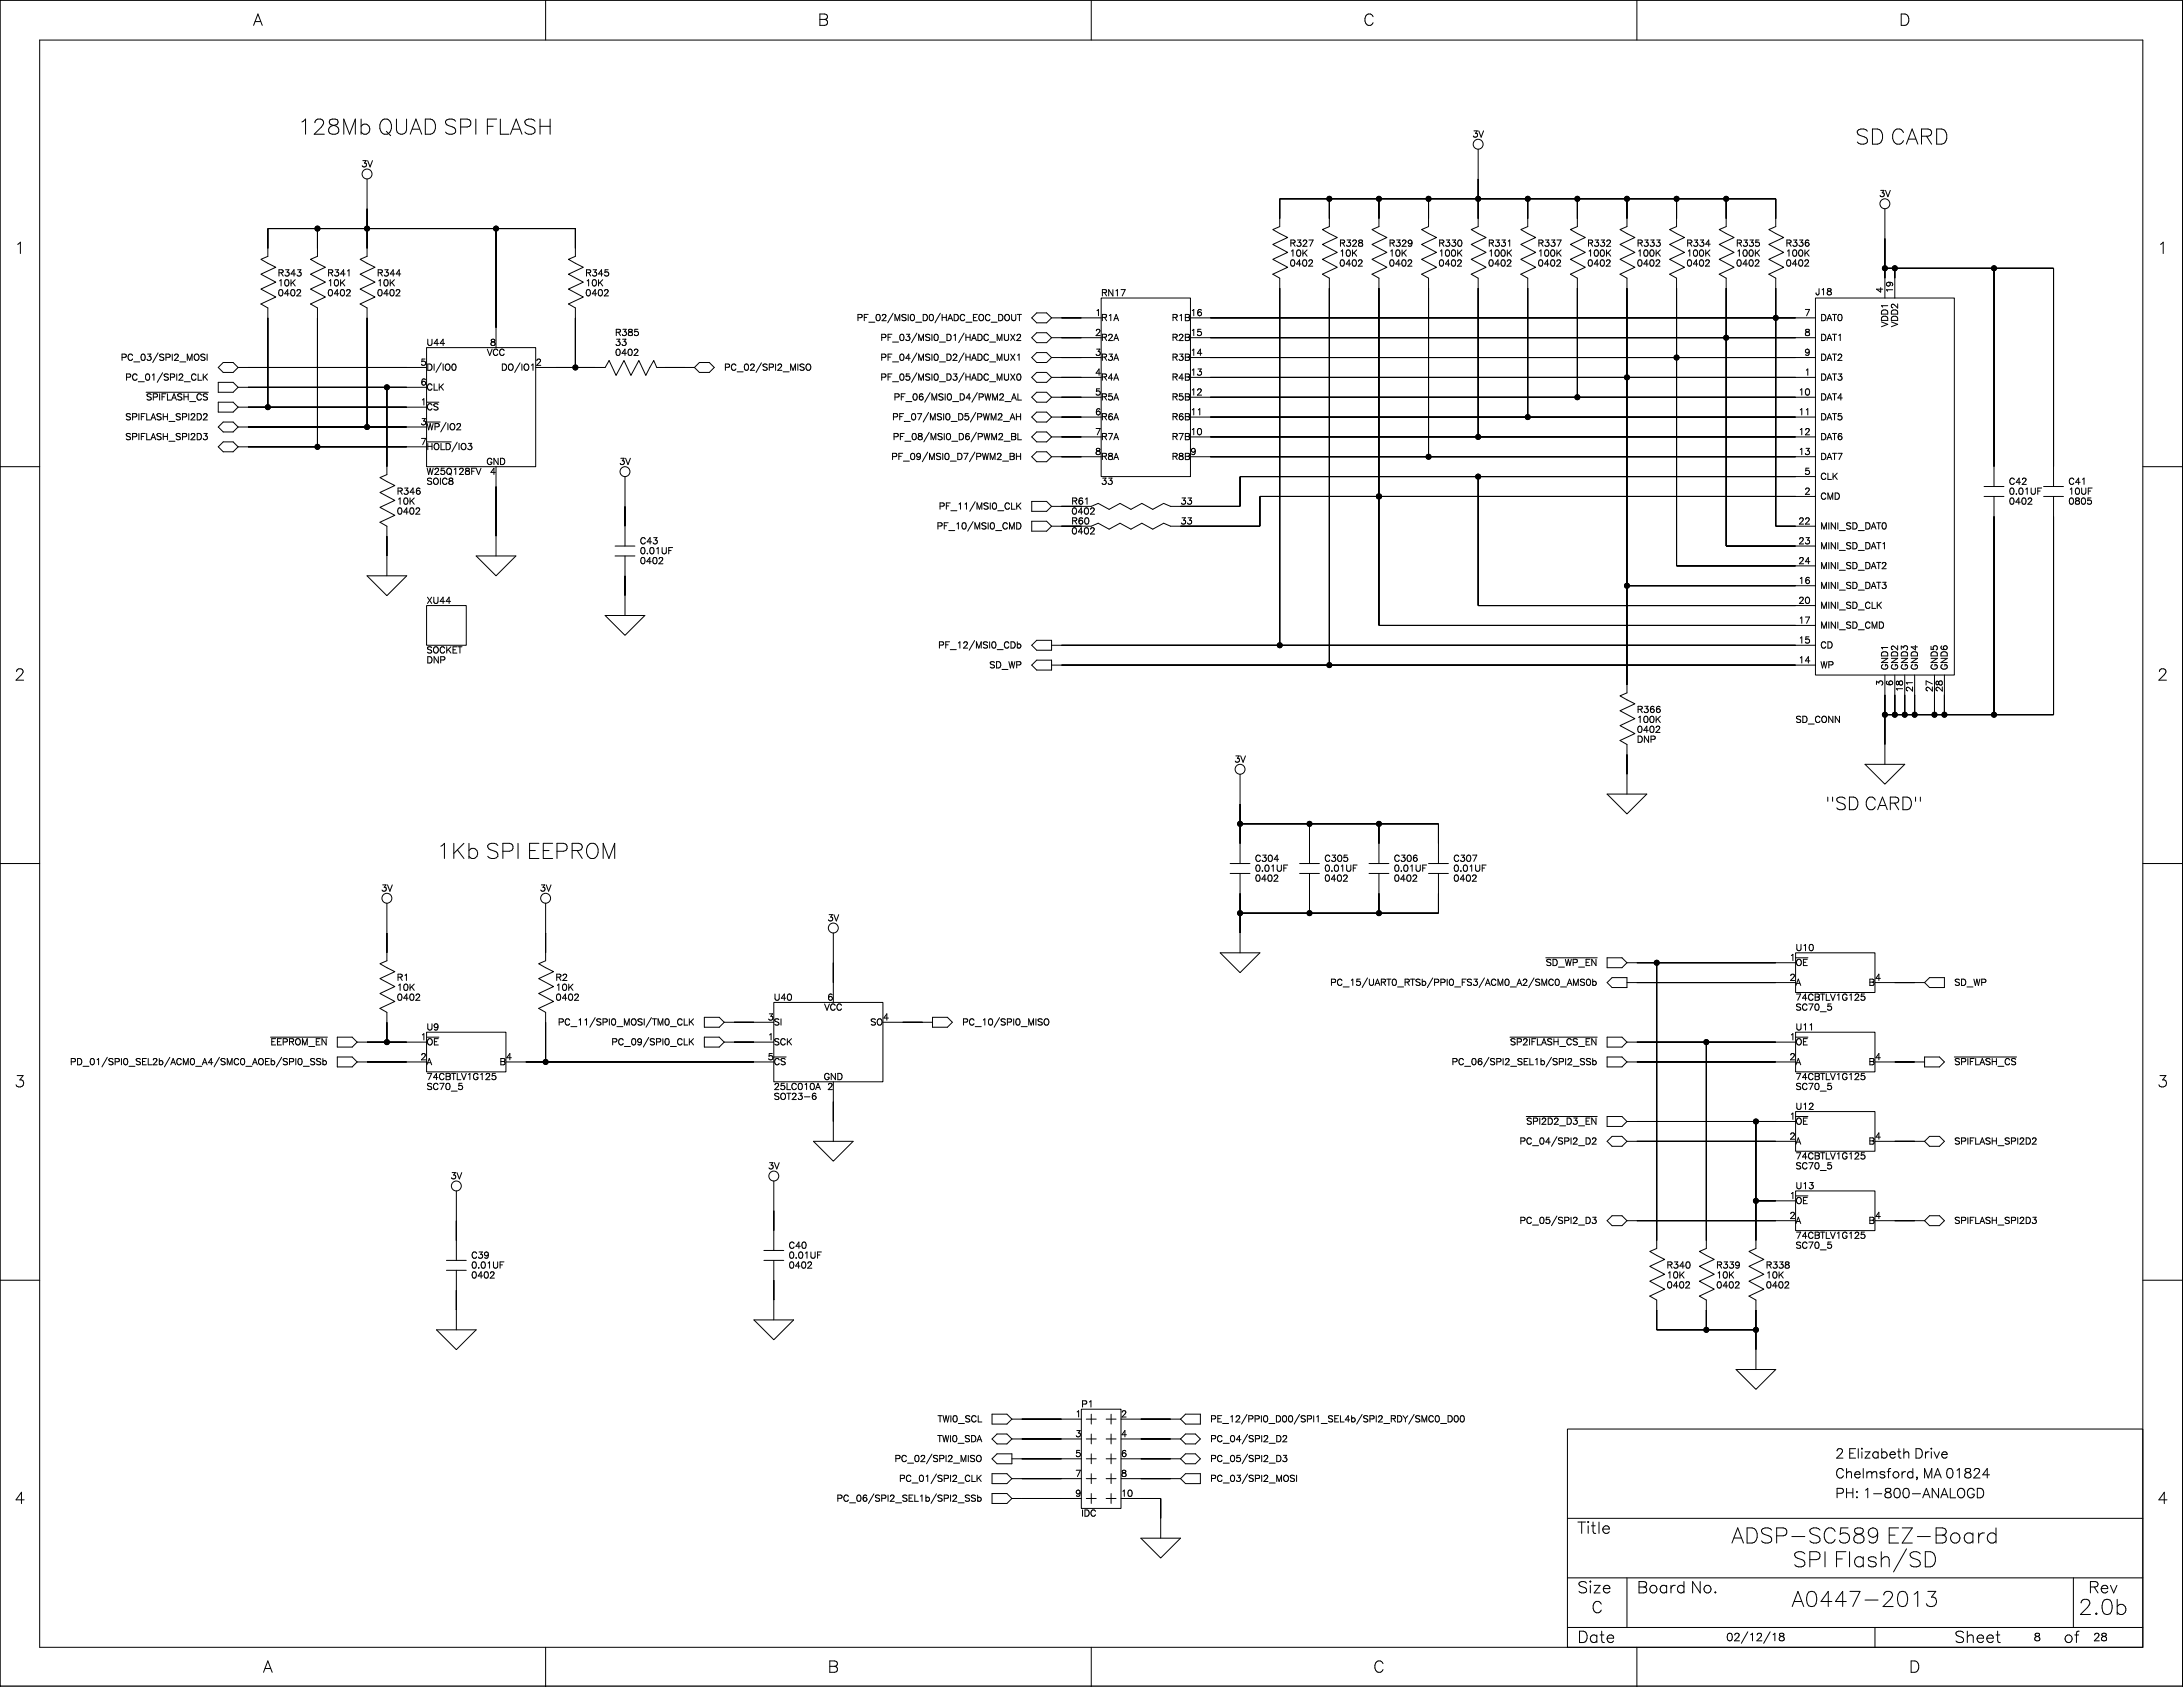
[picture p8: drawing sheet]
<svg xmlns="http://www.w3.org/2000/svg" width="559mm" height="432mm" viewBox="0 0 559 432" stroke-linecap="round" stroke-linejoin="round" font-family="sans-serif">
<defs><g id="words">
<g font-size="6">
<text x="76.2" y="33.3">1</text>
<text x="79.9" y="33.3">28M</text>
<text x="91.7" y="33.3">b QUAD SPI</text>
<text x="124" y="33.3">FLASH</text>
<text x="474.9" y="35.8">SD CARD</text>
<text x="111.7" y="218.7">1</text>
<text x="115.4" y="218.7">Kb SPI</text>
<text x="134.8" y="218.7">EEPROM</text>
<text x="443.2" y="393.9">ADSP-SC589 EZ-Boa</text>
<text x="505.8" y="393.9">r</text>
<text x="508.2" y="393.9">d</text>
<text x="458.9" y="400">SPI</text>
<text x="469.4" y="400">Fl</text>
<text x="474.2" y="400">a</text>
<text x="477.7" y="400">sh/SD</text>
<text x="458.6" y="410.1">A04</text>
<text x="469.3" y="410.1">4</text>
<text x="473" y="410.1">7-201</text>
<text x="492.6" y="410.1">3</text>
<text x="532" y="412.2">2.0b</text>
</g>
<text font-size="4.9" x="467.3" y="206.4">&quot;SD CARD&quot;</text>
<g font-size="4.2">
<text x="64.8" y="5.7">A</text>
<text x="209.3" y="5.7">B</text>
<text x="349" y="5.7">C</text>
<text x="486.1" y="5.7">D</text>
<text x="3.7" y="64.1">1</text>
<text x="552.2" y="64.1">1</text>
<text x="3.7" y="173.3">2</text>
<text x="552.2" y="173.3">2</text>
<text x="3.7" y="277.5">3</text>
<text x="552.2" y="277.5">3</text>
<text x="3.7" y="384.1">4</text>
<text x="552.2" y="384.1">4</text>
<text x="403.8" y="391.7">T</text>
<text x="408.8" y="391.7">l</text>
<text x="409.9" y="391.7">e</text>
<text x="403.8" y="407">Size</text>
<text x="419" y="407">Board</text>
<text x="432.7" y="407">N</text>
<text x="435.8" y="407">o.</text>
<text x="534.5" y="407">Rev</text>
<text x="407.4" y="412">C</text>
<text x="403.8" y="419.7">Dat</text>
<text x="411" y="419.7">e</text>
<text x="500.3" y="419.7">Sheet</text>
<text x="528.2" y="419.7">of</text>
<text x="67.3" y="427.3">A</text>
<text x="211.9" y="427.3">B</text>
<text x="351.5" y="427.3">C</text>
<text x="488.7" y="427.3">D</text>
</g>
<g font-size="3.5">
<text x="469.8" y="372.6">2 El</text>
<text x="469.8" y="377.6">Chel</text>
<text x="476.1" y="372.6">izabeth Drive</text>
<text x="477.4" y="377.6">msford</text>
<text x="490.1" y="377.6">, M</text>
<text x="495" y="377.6">A 01</text>
<text x="502.6" y="377.6">824</text>
<text x="469.8" y="382.7">PH</text>
<text x="474.8" y="382.7">: 1</text>
<text x="479.1" y="382.7">-800-AN</text>
<text x="496.7" y="382.7">ALOGD</text>
</g>
<g font-size="2.8">
<text x="441.9" y="419.4">02/12/18</text>
<text x="520.6" y="419.4">8</text>
<text x="535.8" y="419.4">28</text>
</g>
<g font-size="2.5">
<text x="376.9" y="34.6">3V</text>
<text x="92.5" y="42.2">3V</text>
<text x="481" y="49.8">3V</text>
<text x="330.1" y="62.5">R327</text>
<text x="330.1" y="65">10K</text>
<text x="342.8" y="65">10K</text>
<text x="342.8" y="62.5">R328</text>
<text x="355.5" y="62.5">R329</text>
<text x="355.5" y="65">10K</text>
<text x="368.2" y="65">100K</text>
<text x="368.2" y="62.5">R330</text>
<text x="380.9" y="65">100K</text>
<text x="380.9" y="62.5">R331</text>
<text x="393.6" y="62.5">R337</text>
<text x="393.6" y="65">100K</text>
<text x="406.3" y="65">100K</text>
<text x="406.3" y="62.5">R332</text>
<text x="419" y="62.5">R333</text>
<text x="419" y="65">100K</text>
<text x="431.7" y="62.5">R334</text>
<text x="431.7" y="65">100K</text>
<text x="444.4" y="65">100K</text>
<text x="444.4" y="62.5">R335</text>
<text x="457.1" y="62.5">R336</text>
<text x="457.1" y="65">100K</text>
<text x="71.1" y="70.1">R343</text>
<text x="83.8" y="70.1">R341</text>
<text x="96.5" y="70.1">R344</text>
<text x="149.8" y="70.1">R345</text>
<text x="330.1" y="67.6">0402</text>
<text x="342.8" y="67.6">0402</text>
<text x="355.5" y="67.6">0402</text>
<text x="368.2" y="67.6">0402</text>
<text x="380.9" y="67.6">0402</text>
<text x="393.6" y="67.6">0402</text>
<text x="406.3" y="67.6">0402</text>
<text x="419" y="67.6">0402</text>
<text x="431.7" y="67.6">0402</text>
<text x="444.4" y="67.6">0402</text>
<text x="457.1" y="67.6">0402</text>
<text x="71.1" y="75.2">0402</text>
<text x="71.1" y="72.7">10K</text>
<text x="83.8" y="75.2">0402</text>
<text x="83.8" y="72.7">10K</text>
<text x="96.5" y="75.2">0402</text>
<text x="96.5" y="72.7">10K</text>
<text x="149.8" y="75.2">0402</text>
<text x="149.8" y="72.7">10K</text>
<text x="281.9" y="75.2">RN17</text>
<text x="464.7" y="74.9">J18</text>
<text x="481.6" y="75" transform="rotate(-90 481.6 75)">4</text>
<text x="484.1" y="75" transform="rotate(-90 484.1 75)">19</text>
<text x="219.3" y="81.6">PF_02/MSI0_D0/HADC_EOC_DOUT</text>
<text x="280.3" y="80.3">1</text>
<text x="281.9" y="81.6">R1A</text>
<text x="300" y="81.6">R1B</text>
<text x="304.7" y="80.3">16</text>
<text x="461.9" y="80.3">7</text>
<text x="466" y="81.6">DAT0</text>
<text x="482.9" y="83.7" transform="rotate(-90 482.9 83.7)">VDD1</text>
<text x="485.4" y="83.7" transform="rotate(-90 485.4 83.7)">VDD2</text>
<text x="109.2" y="87.9">U44</text>
<text x="125.4" y="87.9">8</text>
<text x="157.4" y="87.9">33</text>
<text x="157.4" y="85.4">R385</text>
<text x="225.4" y="86.6">PF_03/MSI0_D1/HADC_MUX2</text>
<text x="280.3" y="85.4">2</text>
<text x="281.9" y="86.6">R2A</text>
<text x="300" y="86.6">R2B</text>
<text x="304.7" y="85.4">15</text>
<text x="461.9" y="85.4">8</text>
<text x="466" y="86.6">DAT1</text>
<text x="30.9" y="91.7">PC_03/SPI2_MOSI</text>
<text x="107.7" y="93">5</text>
<text x="109.2" y="94.2">DI/IO0</text>
<text x="124.7" y="90.4">VCC</text>
<text x="128.3" y="94.2">DO/IO1</text>
<text x="137.1" y="93">2</text>
<text x="157.4" y="90.4">0402</text>
<text x="185.4" y="94.2">PC_02/SPI2_MISO</text>
<text x="225.4" y="91.7">PF_04/MSI0_D2/HADC_MUX1</text>
<text x="280.3" y="95.5">4</text>
<text x="280.3" y="90.4">3</text>
<text x="281.9" y="91.7">R3A</text>
<text x="300" y="91.7">R3B</text>
<text x="304.7" y="95.5">13</text>
<text x="304.7" y="90.4">14</text>
<text x="461.9" y="90.4">9</text>
<text x="461.9" y="95.5">1</text>
<text x="466" y="91.7">DAT2</text>
<text x="32.1" y="96.8">PC_01/SPI2_CLK</text>
<text x="37.4" y="101.9">SPIFLASH_CS</text>
<text x="107.7" y="98.1">6</text>
<text x="109.2" y="99.3">CLK</text>
<text x="225.4" y="96.8">PF_05/MSI0_D3/HADC_MUX0</text>
<text x="228.8" y="101.9">PF_06/MSI0_D4/PWM2_AL</text>
<text x="280.3" y="100.6">5</text>
<text x="281.9" y="96.8">R4A</text>
<text x="281.9" y="101.9">R5A</text>
<text x="300" y="96.8">R4B</text>
<text x="300" y="101.9">R5B</text>
<text x="304.7" y="100.6">12</text>
<text x="460.4" y="100.6">10</text>
<text x="466" y="96.8">DAT3</text>
<text x="466" y="101.9">DAT4</text>
<text x="32.1" y="106.9">SPIFLASH_SPI2D2</text>
<text x="107.7" y="103.1">1</text>
<text x="109.2" y="104.4">CS</text>
<text x="228.4" y="106.9">PF_07/MSI0_D5/PWM2_AH</text>
<text x="280.3" y="105.7">6</text>
<text x="281.9" y="106.9">R6A</text>
<text x="300" y="106.9">R6B</text>
<text x="304.7" y="105.7">11</text>
<text x="460.4" y="105.7">11</text>
<text x="466" y="106.9">DAT5</text>
<text x="32.1" y="112">SPIFLASH_SPI2D3</text>
<text x="107.7" y="108.2">3</text>
<text x="107.7" y="113.3">7</text>
<text x="109.2" y="109.5">WP/IO2</text>
<text x="228.5" y="112">PF_08/MSI0_D6/PWM2_BL</text>
<text x="280.3" y="110.8">7</text>
<text x="281.9" y="112">R7A</text>
<text x="300" y="112">R7B</text>
<text x="304.7" y="110.8">10</text>
<text x="460.4" y="110.8">12</text>
<text x="466" y="112">DAT6</text>
<text x="109.2" y="114.6">HOLD/IO3</text>
<text x="124.5" y="118.4">GND</text>
<text x="158.5" y="118.4">3V</text>
<text x="228.2" y="117.1">PF_09/MSI0_D7/PWM2_BH</text>
<text x="280.3" y="115.8">8</text>
<text x="281.9" y="117.1">R8A</text>
<text x="300" y="117.1">R8B</text>
<text x="304.7" y="115.8">9</text>
<text x="460.4" y="115.8">13</text>
<text x="466" y="117.1">DAT7</text>
<text x="101.6" y="126">R346</text>
<text x="109.2" y="123.5">SOIC8</text>
<text x="109.2" y="120.9">W25Q128FV</text>
<text x="125.4" y="120.9">4</text>
<text x="281.9" y="123.5">33</text>
<text x="461.9" y="120.9">5</text>
<text x="461.9" y="126">2</text>
<text x="466" y="122.2">CLK</text>
<text x="514.2" y="123.5">C42</text>
<text x="514.2" y="126">0.01UF</text>
<text x="529.5" y="126">10UF</text>
<text x="529.5" y="123.5">C41</text>
<text x="101.6" y="128.5">10K</text>
<text x="101.6" y="131.1">0402</text>
<text x="240.3" y="129.8">PF_11/MSI0_CLK</text>
<text x="274.3" y="128.5">R61</text>
<text x="274.3" y="131.1">0402</text>
<text x="302.2" y="128.5">33</text>
<text x="466" y="127.3">CMD</text>
<text x="514.2" y="128.5">0402</text>
<text x="529.5" y="128.5">0805</text>
<text x="239.8" y="134.9">PF_10/MSI0_CMD</text>
<text x="274.3" y="133.6">R60</text>
<text x="274.3" y="136.1">0402</text>
<text x="302.2" y="133.6">33</text>
<text x="460.4" y="133.6">22</text>
<text x="466" y="134.9">MINI_SD_DAT0</text>
<text x="163.8" y="138.7">C43</text>
<text x="163.8" y="141.2">0.01UF</text>
<text x="163.8" y="143.8">0402</text>
<text x="460.4" y="138.7">23</text>
<text x="460.4" y="143.8">24</text>
<text x="466" y="140">MINI_SD_DAT1</text>
<text x="460.4" y="148.8">16</text>
<text x="466" y="145">MINI_SD_DAT2</text>
<text x="109.2" y="153.9">XU44</text>
<text x="460.4" y="153.9">20</text>
<text x="466" y="155.2">MINI_SD_CLK</text>
<text x="466" y="150.1">MINI_SD_DAT3</text>
<text x="460.4" y="159">17</text>
<text x="466" y="160.3">MINI_SD_CMD</text>
<text x="109.2" y="166.6">SOCKET</text>
<text x="240.2" y="165.4">PF_12/MSI0_CDb</text>
<text x="460.4" y="164.1">15</text>
<text x="466" y="165.4">CD</text>
<text x="109.2" y="169.2">DNP</text>
<text x="253.2" y="170.4">SD_WP</text>
<text x="460.4" y="169.2">14</text>
<text x="466" y="170.4">WP</text>
<text x="482.9" y="171.5" transform="rotate(-90 482.9 171.5)">GND1</text>
<text x="485.4" y="171.5" transform="rotate(-90 485.4 171.5)">GND2</text>
<text x="487.9" y="171.5" transform="rotate(-90 487.9 171.5)">GND3</text>
<text x="490.5" y="171.5" transform="rotate(-90 490.5 171.5)">GND4</text>
<text x="495.6" y="171.5" transform="rotate(-90 495.6 171.5)">GND5</text>
<text x="498.1" y="171.5" transform="rotate(-90 498.1 171.5)">GND6</text>
<text x="481.6" y="175.6" transform="rotate(-90 481.6 175.6)">3</text>
<text x="484.1" y="175.6" transform="rotate(-90 484.1 175.6)">6</text>
<text x="486.7" y="177.1" transform="rotate(-90 486.7 177.1)">18</text>
<text x="489.2" y="177.1" transform="rotate(-90 489.2 177.1)">21</text>
<text x="494.3" y="177.1" transform="rotate(-90 494.3 177.1)">27</text>
<text x="496.8" y="177.1" transform="rotate(-90 496.8 177.1)">28</text>
<text x="419" y="181.9">R366</text>
<text x="419" y="184.4">100K</text>
<text x="459.6" y="184.4">SD_CONN</text>
<text x="419" y="186.9">0402</text>
<text x="419" y="189.5">DNP</text>
<text x="316" y="194.6">3V</text>
<text x="321.2" y="220">C304</text>
<text x="339" y="220">C305</text>
<text x="356.8" y="220">C306</text>
<text x="372" y="220">C307</text>
<text x="97.6" y="227.6">3V</text>
<text x="138.2" y="227.6">3V</text>
<text x="321.2" y="222.5">0.01UF</text>
<text x="321.2" y="225">0402</text>
<text x="339" y="225">0402</text>
<text x="339" y="222.5">0.01UF</text>
<text x="356.8" y="222.5">0.01UF</text>
<text x="356.8" y="225">0402</text>
<text x="372" y="225">0402</text>
<text x="372" y="222.5">0.01UF</text>
<text x="211.8" y="235.2">3V</text>
<text x="458.1" y="245.3">1</text>
<text x="459.6" y="242.8">U10</text>
<text x="101.6" y="250.4">R1</text>
<text x="142.2" y="250.4">R2</text>
<text x="340.5" y="251.7">PC_15/UART0_RTSb/PPI0_FS3/ACM0_A2/SMC0_AMS0b</text>
<text x="395.7" y="246.6">SD_WP_EN</text>
<text x="458.1" y="250.4">2</text>
<text x="459.6" y="246.6">OE</text>
<text x="459.6" y="251.7">A</text>
<text x="478.3" y="251.7">B</text>
<text x="480" y="250.4">4</text>
<text x="500.3" y="251.7">SD_WP</text>
<text x="101.6" y="255.5">0402</text>
<text x="101.6" y="253">10K</text>
<text x="142.2" y="253">10K</text>
<text x="142.2" y="255.5">0402</text>
<text x="198.1" y="255.5">U40</text>
<text x="211.8" y="255.5">6</text>
<text x="459.6" y="255.5">74CBTLV1G125</text>
<text x="109.2" y="263.1">U9</text>
<text x="142.8" y="261.9">PC_11/SPI0_MOSI/TM0_CLK</text>
<text x="196.5" y="260.6">3</text>
<text x="198.1" y="261.9">SI</text>
<text x="211" y="258">VCC</text>
<text x="222.8" y="261.9">SO</text>
<text x="226" y="260.6">4</text>
<text x="246.3" y="261.9">PC_10/SPI0_MISO</text>
<text x="459.6" y="258">SC70_5</text>
<text x="459.6" y="263.1">U11</text>
<text x="69.3" y="266.9">EEPROM_EN</text>
<text x="107.7" y="265.7">1</text>
<text x="109.2" y="266.9">OE</text>
<text x="156.5" y="266.9">PC_09/SPI0_CLK</text>
<text x="196.5" y="265.7">1</text>
<text x="198.1" y="266.9">SCK</text>
<text x="386.5" y="266.9">SP2IFLASH_CS_EN</text>
<text x="458.1" y="265.7">1</text>
<text x="459.6" y="266.9">OE</text>
<text x="17.9" y="272">PD_01/SPI0_SEL2b/ACM0_A4/SMC0_AOEb/SPI0_SSb</text>
<text x="107.7" y="270.7">2</text>
<text x="109.2" y="272">A</text>
<text x="109.2" y="275.8">74CBTLV1G125</text>
<text x="127.9" y="272">B</text>
<text x="129.5" y="270.7">4</text>
<text x="196.5" y="270.7">5</text>
<text x="198.1" y="272">CS</text>
<text x="210.8" y="275.8">GND</text>
<text x="371.6" y="272">PC_06/SPI2_SEL1b/SPI2_SSb</text>
<text x="458.1" y="270.7">2</text>
<text x="459.6" y="272">A</text>
<text x="459.6" y="275.8">74CBTLV1G125</text>
<text x="478.3" y="272">B</text>
<text x="480" y="270.7">4</text>
<text x="500.3" y="272">SPIFLASH_CS</text>
<text x="109.2" y="278.4">SC70_5</text>
<text x="198.1" y="278.4">25LC010A 2</text>
<text x="198.1" y="280.9">SOT23-6</text>
<text x="459.6" y="278.4">SC70_5</text>
<text x="390.7" y="287.2">SPI2D2_D3_EN</text>
<text x="458.1" y="286">1</text>
<text x="459.6" y="287.2">OE</text>
<text x="459.6" y="283.4">U12</text>
<text x="389" y="292.3">PC_04/SPI2_D2</text>
<text x="458.1" y="291.1">2</text>
<text x="459.6" y="292.3">A</text>
<text x="478.3" y="292.3">B</text>
<text x="480" y="291.1">4</text>
<text x="500.3" y="292.3">SPIFLASH_SPI2D2</text>
<text x="196.6" y="298.7">3V</text>
<text x="459.6" y="298.7">SC70_5</text>
<text x="459.6" y="296.1">74CBTLV1G125</text>
<text x="115.4" y="301.2">3V</text>
<text x="459.6" y="303.8">U13</text>
<text x="458.1" y="311.4">2</text>
<text x="458.1" y="306.3">1</text>
<text x="459.6" y="307.6">OE</text>
<text x="480" y="311.4">4</text>
<text x="389" y="312.6">PC_05/SPI2_D3</text>
<text x="459.6" y="312.6">A</text>
<text x="459.6" y="316.4">74CBTLV1G125</text>
<text x="478.3" y="312.6">B</text>
<text x="500.3" y="312.6">SPIFLASH_SPI2D3</text>
<text x="120.6" y="321.5">C39</text>
<text x="201.9" y="321.5">0.01UF</text>
<text x="201.9" y="319">C40</text>
<text x="459.6" y="319">SC70_5</text>
<text x="120.6" y="324.1">0.01UF</text>
<text x="120.6" y="326.6">0402</text>
<text x="201.9" y="324.1">0402</text>
<text x="426.6" y="329.1">0402</text>
<text x="426.6" y="324.1">R340</text>
<text x="426.6" y="326.6">10K</text>
<text x="439.3" y="326.6">10K</text>
<text x="439.3" y="324.1">R339</text>
<text x="439.3" y="329.1">0402</text>
<text x="452" y="329.1">0402</text>
<text x="452" y="324.1">R338</text>
<text x="452" y="326.6">10K</text>
<text x="276.8" y="359.6">P1</text>
<text x="240" y="363.4">TWI0_SCL</text>
<text x="275.3" y="362.2">1</text>
<text x="287" y="362.2">2</text>
<text x="309.8" y="363.4">PE_12/PPI0_D00/SPI1_SEL4b/SPI2_RDY/SMC0_D00</text>
<text x="239.9" y="368.5">TWI0_SDA</text>
<text x="275.3" y="367.2">3</text>
<text x="287" y="367.2">4</text>
<text x="309.8" y="368.5">PC_04/SPI2_D2</text>
<text x="229" y="373.6">PC_02/SPI2_MISO</text>
<text x="275.3" y="372.3">5</text>
<text x="275.3" y="377.4">7</text>
<text x="287" y="377.4">8</text>
<text x="287" y="372.3">6</text>
<text x="309.8" y="373.6">PC_05/SPI2_D3</text>
<text x="214.2" y="383.7">PC_06/SPI2_SEL1b/SPI2_SSb</text>
<text x="230.2" y="378.7">PC_01/SPI2_CLK</text>
<text x="275.3" y="382.5">9</text>
<text x="287" y="382.5">10</text>
<text x="309.8" y="378.7">PC_03/SPI2_MOSI</text>
<text x="276.8" y="387.6">IDC</text>
</g>
</g></defs>
<g fill="none" stroke="#000" stroke-width=".26">
<path d="M558.7 -.1v431.6h-558.7v-431.5M0 .1h558.7v431.7h-558.7zM10.2 10.3h538.3v411.3h-538.3zM139.7 .1v10.2M279.3 .1v10.2M419 .1v10.2M378.4 38.2v19.8l-1.8 .8 3.8 2-3.8 1.8 3.8 2-3.8 1.8 3.8 2-3.8 1.8 1.8 1v40.6M81.3 58.5v7.1l-1.8 .8 3.8 2-3.8 1.8 3.8 2-3.8 1.8 3.8 2-3.8 1.8 1.8 1v35.6M94 45.8v19.8l-1.8 .8 3.8 2-3.8 1.8 3.8 2-3.8 1.8 3.8 2-3.8 1.8 1.8 1v30.5M127 58.5v30.5M340.3 50.9v7.1l-1.8 .8 3.8 2-3.8 1.8 3.8 2-3.8 1.8 3.8 2-3.8 1.8 1.8 1v99M353 50.9v7.1l-1.8 .8 3.8 2-3.8 1.8 3.8 2-3.8 1.8 3.8 2-3.8 1.8 1.8 1v88.9h111.7"/>
<path d="M365.7 50.9v7.1l-1.8 .8 3.8 2-3.8 1.8 3.8 2-3.8 1.8 3.8 2-3.8 1.8 1.8 1v45.7M391.1 50.9v7.1l-1.8 .8 3.8 2-3.8 1.8 3.8 2-3.8 1.8 3.8 2-3.8 1.8 1.8 1v35.6M403.8 50.9v7.1l-1.8 .8 3.8 2-3.8 1.8 3.8 2-3.8 1.8 3.8 2-3.8 1.8 1.8 1v30.5M416.5 50.9v7.1l-1.8 .8 3.8 2-3.8 1.8 3.8 2-3.8 1.8 3.8 2-3.8 1.8 1.8 1v106.1l-1.8 .8 3.8 2-3.8 1.8 3.8 2.1-3.8 1.7 3.8 2.1-3.8 1.7 1.8 1.1v12.7M429.2 50.9v7.1l-1.8 .8 3.8 2-3.8 1.8 3.8 2-3.8 1.8 3.8 2-3.8 1.8 1.8 1v73.6h35.5M441.9 50.9v7.1l-1.8 .8 3.8 2-3.8 1.8 3.8 2-3.8 1.8 3.8 2-3.8 1.8 1.8 1v68.6h22.8M482.5 53.4v22.9M281.9 76.3h22.8v45.7h-22.8zM464.7 76.3h35.6v96.5h-35.6zM482.5 68.7h43.2v55.8M485 68.7v7.6M510.4 68.7v55.8"/>
<path d="M55.9 97.9h3.8l1.2 1.2-1.2 1.3h-3.8zM55.9 94.1l1.2-1.3h2.6l1.2 1.3-1.2 1.2h-2.6zM60.9 94.1h48.3M60.9 99.1h48.3M99 99.1v22.4l-1.7 .7 3.8 2.1-3.8 1.8 3.8 2-3.8 1.8 3.8 2-3.8 1.8 1.7 1v12.7M109.2 89h27.9v30.5h-27.9zM113 92.9l-1.4 2.4M133.1 92.9l-1.4 2.4M137.1 94.1h17.8l1-1.8 1.8 3.8 2-3.8 1.8 3.8 2-3.8 1.8 3.8 2-3.8 .8 1.8h9.7M147.3 94.1v-15.3l-1.8-1 3.8-1.8-3.8-2 3.8-1.8-3.8-2 3.8-1.8-3.8-2 1.8-.8v-7.1h-78.7v7.1l-1.8 .8 3.8 2-3.8 1.8 3.8 2-3.8 1.8 3.8 2-3.8 1.8 1.8 1v25.4M177.8 94.1l1.2-1.3h2.6l1.2 1.3-1.2 1.2h-2.6zM264.1 96.6l1.3-1.3h2.5l1.3 1.3-1.3 1.3h-2.5z"/>
<path d="M264.1 91.5l1.3-1.3h2.5l1.3 1.3-1.3 1.3h-2.5zM264.1 81.4l1.3-1.3h2.5l1.3 1.3-1.3 1.2h-2.5zM264.1 86.4l1.3-1.2h2.5l1.3 1.2-1.3 1.3h-2.5zM269.2 81.4h12.7M269.2 86.4h12.7M269.2 91.5h12.7M269.2 96.6h12.7M304.7 81.4h160M304.7 86.4h160M304.7 91.5h160M304.7 96.6h160M0 119.5h10.2"/>
<path d="M37.4 100.4h15.9M55.9 114.4l1.2-1.3h2.6l1.2 1.3-1.2 1.2h-2.6zM55.9 102.9h3.8l1.2 1.3-1.2 1.3h-3.8zM55.9 109.3l1.2-1.3h2.6l1.2 1.3-1.2 1.3h-2.6zM60.9 104.2h48.3M60.9 109.3h48.3M60.9 114.4h48.3M109.2 113.1h6.3M114.2 108.1l-1.4 2.5M117 113.2l-1.3 2.4M127 119.5v22.8M264.1 101.7l1.3-1.3h2.5l1.3 1.3-1.3 1.2h-2.5z"/>
<path d="M264.1 106.8l1.3-1.3h2.5l1.3 1.3-1.3 1.2h-2.5zM264.1 116.9l1.3-1.3h2.5l1.3 1.3-1.3 1.3h-2.5zM265.4 110.6h2.5l1.3 1.2-1.3 1.3h-2.5l-1.3-1.3zM269.2 101.7h12.7M269.2 106.8h12.7M269.2 111.8h12.7M269.2 116.9h12.7M304.7 101.7h160M304.7 106.8h160M304.7 111.8h160M304.7 116.9h160M548.5 119.5h10.2"/>
<path d="M157.4 139.8h5.1M160 122v17.8M264.1 128.3h3.8l1.3 1.3-1.3 1.3h-3.8zM264.1 133.4h3.8l1.3 1.3-1.3 1.3h-3.8zM269.2 134.7h7.6M269.2 129.6h7.6M353 127.1h.1M378.4 122v33h86.3M464.7 134.7h-10.1v-63.5l-1.8-1 3.8-1.8-3.8-2 3.8-1.8-3.8-2 3.8-1.8-3.8-2 1.8-.8v-7.1h-127v7.1l-1.8 .8 3.8 2-3.8 1.8 3.8 2-3.8 1.8 3.8 2-3.8 1.8 1.8 1v94M464.7 127.1h-142.2v7.6h-22.8l-1.8-.8-2.8 1.5-2.8-1.5-2.8 1.5-2.8-1.5-2.8 1.5-2.8-1.5M464.7 122h-147.3v7.6h-17.7l-1.8-.8-2.8 1.6-2.8-1.6-2.8 1.6-2.8-1.6-2.8 1.6-2.8-1.6M507.9 127.1h5.1"/>
<path d="M507.9 124.5h5.1M510.4 127.1v55.8M523.1 127.1h5.1M523.1 124.5h5.1M525.7 127.1v55.8h-43.2M94 147.4h10.1l-5.1 5.1zM109.2 155h10.2v10.2h-10.2zM121.9 142.3h10.2l-5.1 5.1zM154.9 157.5h10.2l-5.1 5.1zM157.4 142.3h5.1M160 142.3v15.2M416.5 149.9h48.2"/>
<path d="M264.1 165.2l1.3-1.3h3.8v2.5h-3.8zM264.1 170.2l1.3-1.2h3.8v2.5h-3.8zM269.2 165.2h195.5M269.2 170.2h195.5M482.5 172.8v22.8M485 172.8v10.1M487.6 172.8v10.1M490.1 172.8v10.1M495.2 172.8v10.1M497.7 172.8v10.1M317.4 198.2v22.8M477.4 195.6h10.2l-5.1 5.1z"/>
<path d="M317.4 210.9h50.8v10.1M335.2 210.9v10.1M353 210.9v10.1M411.4 203.3h10.1l-5 5zM0 221h10.2M99 231.2v14.7l-1.7 .8 3.8 2-3.8 1.8 3.8 2-3.8 1.8 3.8 2-3.8 1.8 1.7 1v7.6M139.7 231.2v14.7l-1.8 .8 3.8 2-3.8 1.8 3.8 2-3.8 1.8 3.8 2-3.8 1.8 1.8 1v12.7M213.3 238.8v17.8M314.9 221h5.1M314.9 223.6h5.1M317.4 223.6v20.3M332.7 221h5"/>
<path d="M332.7 223.6h5M335.2 223.6v10.1M350.4 221h5.1M350.4 223.6h5.1M353 223.6v10.1M365.7 221h5.1M365.7 223.6h5.1M368.2 223.6v10.1h-50.8M548.5 221h10.2M198.1 256.6h27.9v20.3h-27.9zM312.3 243.9h10.2l-5.1 5.1zM395.7 245.2h13.1"/>
<path d="M411.4 251.5l1.3-1.3h3.8v2.6h-3.8zM411.4 245.2h3.8l1.3 1.2-1.3 1.3h-3.8zM416.5 246.4h43.1M416.5 251.5h43.1M424.1 246.4v73.2l-1.8 .7 3.8 2.1-3.8 1.7 3.8 2.1-3.8 1.7 3.8 2.1-3.8 1.7 1.8 1.1v7.6h25.4M459.6 243.9h20.4v10.1h-20.4zM480 251.5h12.6M492.6 251.5l1.3-1.3h3.8v2.6h-3.8zM69.3 265.5h14.5M86.3 270.5h3.8l1.3 1.3-1.3 1.3h-3.8zM86.3 265.5h3.8l1.3 1.2-1.3 1.3h-3.8zM91.4 266.7h17.8"/>
<path d="M91.4 271.8h17.8M109.2 264.2h20.3v10.2h-20.3zM129.5 271.8h68.6M180.3 265.5h3.8l1.3 1.2-1.3 1.3h-3.8zM180.3 260.4h3.8l1.3 1.3-1.3 1.2h-3.8zM185.4 266.7h12.7M185.4 261.7h12.7M213.3 276.9v15.2M226 261.7h12.7M238.7 260.4h3.8l1.3 1.3-1.3 1.2h-3.8zM386.5 265.5h22.3M411.4 270.5h3.8l1.3 1.3-1.3 1.3h-3.8z"/>
<path d="M411.4 265.5h3.8l1.3 1.2-1.3 1.3h-3.8zM416.5 266.7h43.1M416.5 271.8h43.1M436.8 266.7v52.9l-1.8 .7 3.8 2.1-3.8 1.7 3.8 2.1-3.8 1.7 3.8 2.1-3.8 1.7 1.8 1.1v7.6M459.6 264.2h20.4v10.2h-20.4zM480 271.8h12.6M492.6 270.5h3.9l1.2 1.3-1.2 1.3h-3.9zM500.3 270.5h15.9M208.2 292.1h10.2l-5.1 5.1zM390.7 285.8h18.1M411.4 285.8h3.8l1.3 1.3-1.3 1.2h-3.8zM411.4 292.1l1.3-1.2h2.5l1.3 1.2-1.3 1.3h-2.5z"/>
<path d="M416.5 287.1h43.1M416.5 292.1h43.1M449.5 287.1v32.5l-1.8 .7 3.8 2.1-3.8 1.7 3.8 2.1-3.8 1.7 3.8 2.1-3.8 1.7 1.8 1.1v17.7M459.6 284.5h20.4v10.2h-20.4zM480 292.1h12.6M492.6 292.1l1.3-1.2h2.6l1.2 1.2-1.2 1.3h-2.6zM116.8 304.8v17.8M198.1 302.3v17.8M411.4 312.4l1.3-1.2h2.5l1.3 1.2-1.3 1.3h-2.5zM416.5 312.4h43.1M449.5 307.4h10.1M459.6 304.8h20.4v10.2h-20.4z"/>
<path d="M480 312.4h12.6M493.9 311.2h2.6l1.2 1.2-1.2 1.3h-2.6l-1.3-1.3zM0 327.7h10.2M114.3 322.6h5.1M114.3 325.1h5.1M116.8 325.1v15.3M193 337.8h10.2l-5.1 5.1zM195.5 322.6h5.1M195.5 320.1h5.1M198.1 322.6v15.2M548.5 327.7h10.2M111.7 340.4h10.2l-5.1 5.1z"/>
<path d="M444.4 350.5h10.2l-5.1 5.1zM253.9 362h3.9l1.2 1.2-1.2 1.3h-3.9zM253.9 377.2h3.9l1.2 1.3-1.2 1.2h-3.9zM253.9 368.3l1.3-1.3h2.6l1.2 1.3-1.2 1.3h-2.6zM255.2 372.1h3.8v2.6h-3.8l-1.3-1.3zM259 363.2h17.8M259 368.3h17.8M259 373.4h17.8M259 378.5h17.8M276.8 360.7h10.2v25.4h-10.2zM278.1 363.2h2.5M278.1 368.3h2.5"/>
<path d="M278.1 373.4h2.5M278.1 378.5h2.5M279.3 362v2.5M279.3 367v2.6M279.3 372.1v2.6M279.3 377.2v2.5M283.1 363.2h2.6M283.1 368.3h2.6M283.1 373.4h2.6M283.1 378.5h2.6M284.4 362v2.5M284.4 367v2.6"/>
<path d="M284.4 372.1v2.6M284.4 377.2v2.5M287 363.2h15.2M287 368.3h15.2M287 373.4h15.2M287 378.5h15.2M302.2 368.3l1.3-1.3h2.5l1.3 1.3-1.3 1.3h-2.5zM303.5 362h3.8v2.5h-3.8l-1.3-1.3zM303.5 377.2h3.8v2.5h-3.8l-1.3-1.2zM303.5 372.1h2.5l1.3 1.3-1.3 1.3h-2.5l-1.3-1.3zM401.2 365.8h147.3v55.8h-147.3zM253.9 382.3h3.9l1.2 1.3-1.2 1.2h-3.9z"/>
<path d="M259 383.6h17.8M278.1 383.6h2.5M279.3 382.3v2.5M283.1 383.6h2.6M284.4 382.3v2.5M287 383.6h10.1v10.1M292 393.7h10.2l-5.1 5.1zM401.2 388.6h147.3M407.4 390.5h.9M488 396.4l-3.3 5.9M401.2 403.9h147.3M401.2 416.6h147.3"/>
<path d="M416.5 403.9v12.7M447.4 417.7l-1.7 2.9M453.1 417.7l-1.6 2.9M480 416.6v5M530.7 403.9v12.7M139.7 421.6v10.2M279.3 421.6v10.2M419 421.6v10.2"/>
<circle cx="378.4" cy="36.9" r="1.27"/>
<circle cx="81.3" cy="58.5" r=".63"/>
<circle cx="94" cy="58.5" r=".63"/>
<circle cx="94" cy="44.5" r="1.27"/>
<circle cx="127" cy="58.5" r=".63"/>
<circle cx="340.3" cy="50.9" r=".63"/>
<circle cx="353" cy="50.9" r=".63"/>
<circle cx="365.7" cy="50.9" r=".63"/>
<circle cx="378.4" cy="50.9" r=".63"/>
<circle cx="391.1" cy="50.9" r=".63"/>
<circle cx="403.8" cy="50.9" r=".63"/>
<circle cx="416.5" cy="50.9" r=".63"/>
<circle cx="429.2" cy="50.9" r=".63"/>
<circle cx="441.9" cy="50.9" r=".63"/>
<circle cx="482.5" cy="52.2" r="1.27"/>
<circle cx="482.5" cy="68.7" r=".63"/>
<circle cx="485" cy="68.7" r=".63"/>
<circle cx="510.4" cy="68.7" r=".63"/>
<circle cx="99" cy="99.1" r=".63"/>
<circle cx="147.3" cy="94.1" r=".63"/>
<circle cx="416.5" cy="96.6" r=".63"/>
<circle cx="429.2" cy="91.5" r=".63"/>
<circle cx="441.9" cy="86.4" r=".63"/>
<circle cx="454.6" cy="81.4" r=".63"/>
<circle cx="68.6" cy="104.2" r=".63"/>
<circle cx="81.3" cy="114.4" r=".63"/>
<circle cx="94" cy="109.3" r=".63"/>
<circle cx="365.7" cy="116.9" r=".63"/>
<circle cx="378.4" cy="111.8" r=".63"/>
<circle cx="391.1" cy="106.8" r=".63"/>
<circle cx="403.8" cy="101.7" r=".63"/>
<circle cx="160" cy="120.7" r="1.27"/>
<circle cx="353" cy="127.1" r=".63"/>
<circle cx="378.4" cy="122" r=".63"/>
<circle cx="416.5" cy="149.9" r=".63"/>
<circle cx="327.6" cy="165.2" r=".63"/>
<circle cx="340.3" cy="170.2" r=".63"/>
<circle cx="317.4" cy="196.9" r="1.27"/>
<circle cx="482.5" cy="182.9" r=".63"/>
<circle cx="485" cy="182.9" r=".63"/>
<circle cx="487.6" cy="182.9" r=".63"/>
<circle cx="490.1" cy="182.9" r=".63"/>
<circle cx="495.2" cy="182.9" r=".63"/>
<circle cx="497.7" cy="182.9" r=".63"/>
<circle cx="510.4" cy="182.9" r=".63"/>
<circle cx="317.4" cy="210.9" r=".63"/>
<circle cx="335.2" cy="210.9" r=".63"/>
<circle cx="353" cy="210.9" r=".63"/>
<circle cx="99" cy="229.9" r="1.27"/>
<circle cx="139.7" cy="229.9" r="1.27"/>
<circle cx="213.3" cy="237.5" r="1.27"/>
<circle cx="317.4" cy="233.7" r=".63"/>
<circle cx="335.2" cy="233.7" r=".63"/>
<circle cx="353" cy="233.7" r=".63"/>
<circle cx="424.1" cy="246.4" r=".63"/>
<circle cx="99" cy="266.7" r=".63"/>
<circle cx="139.7" cy="271.8" r=".63"/>
<circle cx="436.8" cy="266.7" r=".63"/>
<circle cx="449.5" cy="287.1" r=".63"/>
<circle cx="116.8" cy="303.6" r="1.27"/>
<circle cx="198.1" cy="301" r="1.27"/>
<circle cx="449.5" cy="307.4" r=".63"/>
<circle cx="436.8" cy="340.4" r=".63"/>
<circle cx="449.5" cy="340.4" r=".63"/>
</g>
<g fill="#000" stroke="#000" stroke-width=".26">
<path d="M68.6 58.5v5.1z" fill-rule="evenodd"/>
<path d="M68.6 58.5h12.7z" fill-rule="evenodd"/>
<path d="M81.3 58.5v5.1z" fill-rule="evenodd"/>
<path d="M94 58.5v5.1z" fill-rule="evenodd"/>
<path d="M94 53.4v5.1z" fill-rule="evenodd"/>
<path d="M81.3 58.5h12.7z" fill-rule="evenodd"/>
<path d="M127 58.5v25.4z" fill-rule="evenodd"/>
<path d="M94 58.5h33z" fill-rule="evenodd"/>
<path d="M147.3 58.5v5.1z" fill-rule="evenodd"/>
<path d="M127 58.5h20.3z" fill-rule="evenodd"/>
<path d="M327.6 50.9v5.1z" fill-rule="evenodd"/>
<path d="M340.3 50.9v5.1z" fill-rule="evenodd"/>
<path d="M327.6 50.9h12.7z" fill-rule="evenodd"/>
<path d="M353 50.9v5.1z" fill-rule="evenodd"/>
<path d="M340.3 50.9h12.7z" fill-rule="evenodd"/>
<path d="M365.7 50.9v5.1z" fill-rule="evenodd"/>
<path d="M353 50.9h12.7z" fill-rule="evenodd"/>
<path d="M378.4 45.8v5.1z" fill-rule="evenodd"/>
<path d="M378.4 50.9v5.1z" fill-rule="evenodd"/>
<path d="M365.7 50.9h12.7z" fill-rule="evenodd"/>
<path d="M391.1 50.9v5.1z" fill-rule="evenodd"/>
<path d="M378.4 50.9h12.7z" fill-rule="evenodd"/>
<path d="M403.8 50.9v5.1z" fill-rule="evenodd"/>
<path d="M391.1 50.9h12.7z" fill-rule="evenodd"/>
<path d="M416.5 50.9v5.1z" fill-rule="evenodd"/>
<path d="M403.8 50.9h12.7z" fill-rule="evenodd"/>
<path d="M416.5 50.9h12.7z" fill-rule="evenodd"/>
<path d="M429.2 50.9v5.1z" fill-rule="evenodd"/>
<path d="M441.9 50.9v5.1z" fill-rule="evenodd"/>
<path d="M429.2 50.9h12.7z" fill-rule="evenodd"/>
<path d="M454.6 50.9v5.1z" fill-rule="evenodd"/>
<path d="M441.9 50.9h12.7z" fill-rule="evenodd"/>
<path d="M327.6 73.7v91.5z" fill-rule="evenodd"/>
<path d="M340.3 73.7v96.5z" fill-rule="evenodd"/>
<path d="M353 73.7v53.4z" fill-rule="evenodd"/>
<path d="M365.7 73.7v43.2z" fill-rule="evenodd"/>
<path d="M378.4 73.7v38.1z" fill-rule="evenodd"/>
<path d="M391.1 73.7v33.1z" fill-rule="evenodd"/>
<path d="M403.8 73.7v28z" fill-rule="evenodd"/>
<path d="M416.5 73.7v22.9z" fill-rule="evenodd"/>
<path d="M429.2 73.7v17.8z" fill-rule="evenodd"/>
<path d="M441.9 73.7v12.7z" fill-rule="evenodd"/>
<path d="M454.6 73.7v7.7z" fill-rule="evenodd"/>
<path d="M482.5 61v7.7z" fill-rule="evenodd"/>
<path d="M482.5 68.7v2.5z" fill-rule="evenodd"/>
<path d="M482.5 68.7h2.5z" fill-rule="evenodd"/>
<path d="M485 68.7v2.5z" fill-rule="evenodd"/>
<path d="M485 68.7h25.4z" fill-rule="evenodd"/>
<path d="M510.4 68.7v50.8z" fill-rule="evenodd"/>
<path d="M525.7 68.7v50.8z" fill-rule="evenodd"/>
<path d="M510.4 68.7h15.3z" fill-rule="evenodd"/>
<path d="M68.6 81.4v22.8z" fill-rule="evenodd"/>
<path d="M81.3 81.4v33z" fill-rule="evenodd"/>
<path d="M94 81.4v27.9z" fill-rule="evenodd"/>
<path d="M99 99.1v20.4z" fill-rule="evenodd"/>
<path d="M63.5 99.1h35.5z" fill-rule="evenodd"/>
<path d="M99 99.1h5.1z" fill-rule="evenodd"/>
<path d="M63.5 94.1h40.6z" fill-rule="evenodd"/>
<path d="M142.2 94.1h5.1z" fill-rule="evenodd"/>
<path d="M147.3 81.4v12.7z" fill-rule="evenodd"/>
<path d="M147.3 94.1h5.1z" fill-rule="evenodd"/>
<path d="M170.1 94.1h5.1z" fill-rule="evenodd"/>
<path d="M271.7 81.4h5.1z" fill-rule="evenodd"/>
<path d="M271.7 86.4h5.1z" fill-rule="evenodd"/>
<path d="M271.7 91.5h5.1z" fill-rule="evenodd"/>
<path d="M271.7 96.6h5.1z" fill-rule="evenodd"/>
<path d="M309.8 96.6h106.7z" fill-rule="evenodd"/>
<path d="M416.5 96.6v53.3z" fill-rule="evenodd"/>
<path d="M309.8 91.5h119.4z" fill-rule="evenodd"/>
<path d="M429.2 91.5v53.3z" fill-rule="evenodd"/>
<path d="M309.8 86.4h132.1z" fill-rule="evenodd"/>
<path d="M441.9 86.4v53.4z" fill-rule="evenodd"/>
<path d="M309.8 81.4h144.8z" fill-rule="evenodd"/>
<path d="M454.6 81.4v53.3z" fill-rule="evenodd"/>
<path d="M454.6 81.4h5z" fill-rule="evenodd"/>
<path d="M441.9 86.4h17.7z" fill-rule="evenodd"/>
<path d="M429.2 91.5h30.4z" fill-rule="evenodd"/>
<path d="M416.5 96.6h43.1z" fill-rule="evenodd"/>
<path d="M63.5 104.2h5.1z" fill-rule="evenodd"/>
<path d="M63.5 114.4h17.8z" fill-rule="evenodd"/>
<path d="M63.5 109.3h30.5z" fill-rule="evenodd"/>
<path d="M68.6 104.2h35.5z" fill-rule="evenodd"/>
<path d="M94 109.3h10.1z" fill-rule="evenodd"/>
<path d="M81.3 114.4h22.8z" fill-rule="evenodd"/>
<path d="M271.7 101.7h5.1z" fill-rule="evenodd"/>
<path d="M271.7 106.8h5.1z" fill-rule="evenodd"/>
<path d="M271.7 116.9h5.1z" fill-rule="evenodd"/>
<path d="M271.7 111.8h5.1z" fill-rule="evenodd"/>
<path d="M309.8 116.9h55.9z" fill-rule="evenodd"/>
<path d="M309.8 111.8h68.6z" fill-rule="evenodd"/>
<path d="M309.8 106.8h81.3z" fill-rule="evenodd"/>
<path d="M309.8 101.7h94z" fill-rule="evenodd"/>
<path d="M378.4 111.8h81.2z" fill-rule="evenodd"/>
<path d="M365.7 116.9h93.9z" fill-rule="evenodd"/>
<path d="M403.8 101.7h55.8z" fill-rule="evenodd"/>
<path d="M391.1 106.8h68.5z" fill-rule="evenodd"/>
<path d="M99 137.2v5.1z" fill-rule="evenodd"/>
<path d="M127 124.5v12.7z" fill-rule="evenodd"/>
<path d="M160 129.6v5.1z" fill-rule="evenodd"/>
<path d="M271.7 134.7h5.1z" fill-rule="evenodd"/>
<path d="M271.7 129.6h5.1z" fill-rule="evenodd"/>
<path d="M302.2 129.6h15.2z" fill-rule="evenodd"/>
<path d="M317.4 122v7.6z" fill-rule="evenodd"/>
<path d="M302.2 134.7h20.3z" fill-rule="evenodd"/>
<path d="M322.5 127.1v7.6z" fill-rule="evenodd"/>
<path d="M322.5 127.1h30.5z" fill-rule="evenodd"/>
<path d="M353 127.1v33z" fill-rule="evenodd"/>
<path d="M378.4 122v33z" fill-rule="evenodd"/>
<path d="M317.4 122h61z" fill-rule="evenodd"/>
<path d="M378.4 122h81.2z" fill-rule="evenodd"/>
<path d="M454.6 134.7h5z" fill-rule="evenodd"/>
<path d="M441.9 139.8h17.7z" fill-rule="evenodd"/>
<path d="M353 127.1h106.6z" fill-rule="evenodd"/>
<path d="M510.4 132.1v50.8z" fill-rule="evenodd"/>
<path d="M525.7 132.1v50.8z" fill-rule="evenodd"/>
<path d="M160 147.4v5.1z" fill-rule="evenodd"/>
<path d="M416.5 149.9v25.4z" fill-rule="evenodd"/>
<path d="M378.4 155h81.2z" fill-rule="evenodd"/>
<path d="M429.2 144.8h30.4z" fill-rule="evenodd"/>
<path d="M416.5 149.9h43.1z" fill-rule="evenodd"/>
<path d="M271.7 165.2h55.9z" fill-rule="evenodd"/>
<path d="M271.7 170.2h68.6z" fill-rule="evenodd"/>
<path d="M327.6 165.2h132z" fill-rule="evenodd"/>
<path d="M340.3 170.2h119.3z" fill-rule="evenodd"/>
<path d="M353 160.1h106.6z" fill-rule="evenodd"/>
<path d="M482.5 177.9v5z" fill-rule="evenodd"/>
<path d="M485 177.9v5z" fill-rule="evenodd"/>
<path d="M487.6 177.9v5z" fill-rule="evenodd"/>
<path d="M490.1 177.9v5z" fill-rule="evenodd"/>
<path d="M495.2 177.9v5z" fill-rule="evenodd"/>
<path d="M497.7 177.9v5z" fill-rule="evenodd"/>
<path d="M416.5 193.1v5.1z" fill-rule="evenodd"/>
<path d="M482.5 182.9v7.7z" fill-rule="evenodd"/>
<path d="M482.5 182.9h2.5z" fill-rule="evenodd"/>
<path d="M485 182.9h2.6z" fill-rule="evenodd"/>
<path d="M487.6 182.9h2.5z" fill-rule="evenodd"/>
<path d="M490.1 182.9h5.1z" fill-rule="evenodd"/>
<path d="M495.2 182.9h2.5z" fill-rule="evenodd"/>
<path d="M497.7 182.9h12.7z" fill-rule="evenodd"/>
<path d="M510.4 182.9h15.3z" fill-rule="evenodd"/>
<path d="M317.4 210.9v5z" fill-rule="evenodd"/>
<path d="M317.4 205.8v5.1z" fill-rule="evenodd"/>
<path d="M317.4 210.9h17.8z" fill-rule="evenodd"/>
<path d="M335.2 210.9v5z" fill-rule="evenodd"/>
<path d="M335.2 210.9h17.8z" fill-rule="evenodd"/>
<path d="M353 210.9v5z" fill-rule="evenodd"/>
<path d="M353 210.9h15.2z" fill-rule="evenodd"/>
<path d="M368.2 210.9v5z" fill-rule="evenodd"/>
<path d="M99 238.8v5.1z" fill-rule="evenodd"/>
<path d="M139.7 238.8v5.1z" fill-rule="evenodd"/>
<path d="M317.4 233.7v5.1z" fill-rule="evenodd"/>
<path d="M317.4 228.6v5.1z" fill-rule="evenodd"/>
<path d="M317.4 233.7h17.8z" fill-rule="evenodd"/>
<path d="M335.2 228.6v5.1z" fill-rule="evenodd"/>
<path d="M335.2 233.7h17.8z" fill-rule="evenodd"/>
<path d="M353 228.6v5.1z" fill-rule="evenodd"/>
<path d="M353 233.7h15.2z" fill-rule="evenodd"/>
<path d="M368.2 228.6v5.1z" fill-rule="evenodd"/>
<path d="M213.3 246.4v5.1z" fill-rule="evenodd"/>
<path d="M419 246.4h5.1z" fill-rule="evenodd"/>
<path d="M424.1 246.4v71.1z" fill-rule="evenodd"/>
<path d="M424.1 246.4h30.5z" fill-rule="evenodd"/>
<path d="M419 251.5h35.6z" fill-rule="evenodd"/>
<path d="M485 251.5h5.1z" fill-rule="evenodd"/>
<path d="M94 266.7h5z" fill-rule="evenodd"/>
<path d="M99 261.7v5z" fill-rule="evenodd"/>
<path d="M94 271.8h10.1z" fill-rule="evenodd"/>
<path d="M99 266.7h5.1z" fill-rule="evenodd"/>
<path d="M139.7 261.7v10.1z" fill-rule="evenodd"/>
<path d="M134.6 271.8h5.1z" fill-rule="evenodd"/>
<path d="M187.9 261.7h5.1z" fill-rule="evenodd"/>
<path d="M187.9 266.7h5.1z" fill-rule="evenodd"/>
<path d="M139.7 271.8h53.3z" fill-rule="evenodd"/>
<path d="M231.1 261.7h5.1z" fill-rule="evenodd"/>
<path d="M436.8 266.7v50.8z" fill-rule="evenodd"/>
<path d="M419 266.7h17.8z" fill-rule="evenodd"/>
<path d="M436.8 266.7h17.8z" fill-rule="evenodd"/>
<path d="M419 271.8h35.6z" fill-rule="evenodd"/>
<path d="M485 271.8h5.1z" fill-rule="evenodd"/>
<path d="M213.3 282v5.1z" fill-rule="evenodd"/>
<path d="M449.5 287.1v20.3z" fill-rule="evenodd"/>
<path d="M419 287.1h30.5z" fill-rule="evenodd"/>
<path d="M449.5 287.1h5.1z" fill-rule="evenodd"/>
<path d="M419 292.1h35.6z" fill-rule="evenodd"/>
<path d="M485 292.1h5.1z" fill-rule="evenodd"/>
<path d="M116.8 312.4v5.1z" fill-rule="evenodd"/>
<path d="M198.1 309.9v5.1z" fill-rule="evenodd"/>
<path d="M449.5 307.4v10.1z" fill-rule="evenodd"/>
<path d="M449.5 307.4h5.1z" fill-rule="evenodd"/>
<path d="M419 312.4h35.6z" fill-rule="evenodd"/>
<path d="M485 312.4h5.1z" fill-rule="evenodd"/>
<path d="M116.8 330.2v5.1z" fill-rule="evenodd"/>
<path d="M198.1 327.7v5.1z" fill-rule="evenodd"/>
<path d="M424.1 335.3v5.1z" fill-rule="evenodd"/>
<path d="M436.8 335.3v5.1z" fill-rule="evenodd"/>
<path d="M449.5 335.3v5.1z" fill-rule="evenodd"/>
<path d="M424.1 340.4h12.7z" fill-rule="evenodd"/>
<path d="M449.5 340.4v5.1z" fill-rule="evenodd"/>
<path d="M436.8 340.4h12.7z" fill-rule="evenodd"/>
<path d="M261.6 363.2h10.1z" fill-rule="evenodd"/>
<path d="M261.6 368.3h10.1z" fill-rule="evenodd"/>
<path d="M261.6 373.4h10.1z" fill-rule="evenodd"/>
<path d="M261.6 378.5h10.1z" fill-rule="evenodd"/>
<path d="M292 378.5h7.7z" fill-rule="evenodd"/>
<path d="M292 368.3h7.7z" fill-rule="evenodd"/>
<path d="M292 373.4h7.7z" fill-rule="evenodd"/>
<path d="M292 363.2h7.7z" fill-rule="evenodd"/>
<path d="M261.6 383.6h10.1z" fill-rule="evenodd"/>
<path d="M297.1 383.6v5z" fill-rule="evenodd"/>
<path d="M292 383.6h5.1z" fill-rule="evenodd"/>
<circle cx="81.3" cy="58.5" r=".63"/>
<circle cx="94" cy="58.5" r=".63"/>
<circle cx="127" cy="58.5" r=".63"/>
<circle cx="340.3" cy="50.9" r=".63"/>
<circle cx="353" cy="50.9" r=".63"/>
<circle cx="365.7" cy="50.9" r=".63"/>
<circle cx="378.4" cy="50.9" r=".63"/>
<circle cx="391.1" cy="50.9" r=".63"/>
<circle cx="403.8" cy="50.9" r=".63"/>
<circle cx="416.5" cy="50.9" r=".63"/>
<circle cx="429.2" cy="50.9" r=".63"/>
<circle cx="441.9" cy="50.9" r=".63"/>
<circle cx="482.5" cy="68.7" r=".63"/>
<circle cx="485" cy="68.7" r=".63"/>
<circle cx="510.4" cy="68.7" r=".63"/>
<circle cx="99" cy="99.1" r=".63"/>
<circle cx="147.3" cy="94.1" r=".63"/>
<circle cx="416.5" cy="96.6" r=".63"/>
<circle cx="429.2" cy="91.5" r=".63"/>
<circle cx="441.9" cy="86.4" r=".63"/>
<circle cx="454.6" cy="81.4" r=".63"/>
<circle cx="68.6" cy="104.2" r=".63"/>
<circle cx="81.3" cy="114.4" r=".63"/>
<circle cx="94" cy="109.3" r=".63"/>
<circle cx="365.7" cy="116.9" r=".63"/>
<circle cx="378.4" cy="111.8" r=".63"/>
<circle cx="391.1" cy="106.8" r=".63"/>
<circle cx="403.8" cy="101.7" r=".63"/>
<circle cx="353" cy="127.1" r=".63"/>
<circle cx="378.4" cy="122" r=".63"/>
<circle cx="416.5" cy="149.9" r=".63"/>
<circle cx="327.6" cy="165.2" r=".63"/>
<circle cx="340.3" cy="170.2" r=".63"/>
<circle cx="482.5" cy="182.9" r=".63"/>
<circle cx="485" cy="182.9" r=".63"/>
<circle cx="487.6" cy="182.9" r=".63"/>
<circle cx="490.1" cy="182.9" r=".63"/>
<circle cx="495.2" cy="182.9" r=".63"/>
<circle cx="497.7" cy="182.9" r=".63"/>
<circle cx="510.4" cy="182.9" r=".63"/>
<circle cx="317.4" cy="210.9" r=".63"/>
<circle cx="335.2" cy="210.9" r=".63"/>
<circle cx="353" cy="210.9" r=".63"/>
<circle cx="317.4" cy="233.7" r=".63"/>
<circle cx="335.2" cy="233.7" r=".63"/>
<circle cx="353" cy="233.7" r=".63"/>
<circle cx="424.1" cy="246.4" r=".63"/>
<circle cx="99" cy="266.7" r=".63"/>
<circle cx="139.7" cy="271.8" r=".63"/>
<circle cx="436.8" cy="266.7" r=".63"/>
<circle cx="449.5" cy="287.1" r=".63"/>
<circle cx="449.5" cy="307.4" r=".63"/>
<circle cx="436.8" cy="340.4" r=".63"/>
<circle cx="449.5" cy="340.4" r=".63"/>
</g>
<use href="#words"/>
</svg>
